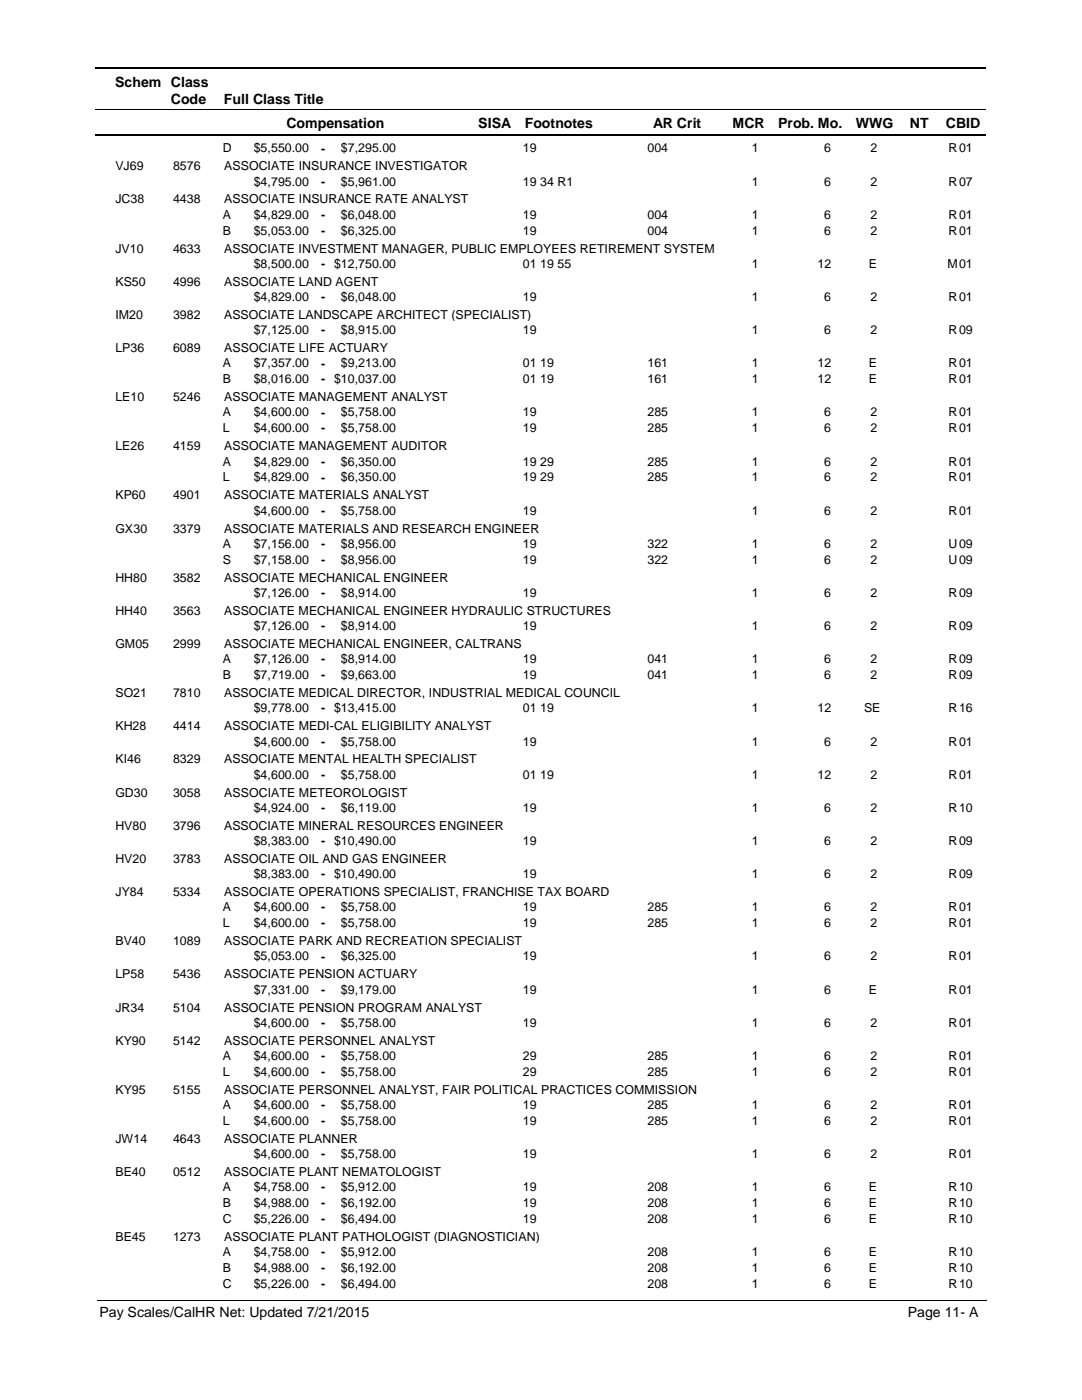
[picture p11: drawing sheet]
<svg xmlns="http://www.w3.org/2000/svg" width="216mm" height="279mm" viewBox="0 0 216 279" stroke-linecap="round" stroke-linejoin="round" font-family="sans-serif">
<defs><g id="words">
<g font-size="2.8">
<text x="23" y="17.3">Schem Class</text>
<text x="34.1" y="20.7">Code</text>
<text x="44.7" y="20.7">Full Class Title</text>
<text x="57.2" y="25.6">Compensation</text>
<text x="95.4" y="25.6">SISA</text>
<text x="104.7" y="25.6">Footnotes</text>
<text x="130.3" y="25.6">AR Crit</text>
<text x="146.2" y="25.6">MCR</text>
<text x="155.3" y="25.6">Prob. Mo.</text>
<text x="170.8" y="25.6">WWG</text>
<text x="181.5" y="25.6">NT</text>
<text x="188.7" y="25.6">CBID</text>
<text x="19.9" y="262.9">Pay Scales/CalHR Net: Updated 7/21/2015</text>
<text x="181.1" y="262.9">Page 11- A</text>
</g>
<g font-size="2.5">
<text x="23" y="34">VJ69</text>
<text x="34.5" y="34">8576</text>
<text x="44.5" y="30.4">D</text>
<text x="44.7" y="34">ASSOCIATE INSURANCE INVESTIGATOR</text>
<text x="50.6" y="30.4">$5,550.00</text>
<text x="64.1" y="30.4">-</text>
<text x="68" y="30.4">$7,295.00</text>
<text x="104.3" y="30.4">19</text>
<text x="129.2" y="30.4">004</text>
<text x="150" y="30.4">1</text>
<text x="164.5" y="30.4">6</text>
<text x="173.7" y="30.4">2</text>
<text x="189.3" y="30.4">R</text>
<text x="191.4" y="30.4">01</text>
<text x="23" y="40.6">JC38</text>
<text x="34.5" y="40.6">4438</text>
<text x="44.7" y="40.6">ASSOCIATE INSURANCE RATE ANALYST</text>
<text x="50.6" y="37">$4,795.00</text>
<text x="64.1" y="37.1">-</text>
<text x="68" y="37">$5,961.00</text>
<text x="104.3" y="37">19 34 R1</text>
<text x="150" y="37">1</text>
<text x="164.5" y="37">6</text>
<text x="173.7" y="37">2</text>
<text x="189.3" y="37">R</text>
<text x="191.4" y="37">07</text>
<text x="44.5" y="43.6">A</text>
<text x="44.5" y="46.8">B</text>
<text x="50.6" y="43.6">$4,829.00</text>
<text x="50.6" y="46.8">$5,053.00</text>
<text x="64.1" y="43.7">-</text>
<text x="64.1" y="46.8">-</text>
<text x="68" y="46.8">$6,325.00</text>
<text x="68" y="43.6">$6,048.00</text>
<text x="104.3" y="46.8">19</text>
<text x="104.3" y="43.6">19</text>
<text x="129.2" y="46.8">004</text>
<text x="129.2" y="43.6">004</text>
<text x="150" y="43.6">1</text>
<text x="150" y="46.8">1</text>
<text x="164.5" y="43.6">6</text>
<text x="164.5" y="46.8">6</text>
<text x="173.7" y="46.8">2</text>
<text x="173.7" y="43.6">2</text>
<text x="189.3" y="43.6">R</text>
<text x="189.3" y="46.8">R</text>
<text x="191.4" y="43.6">01</text>
<text x="191.4" y="46.8">01</text>
<text x="23" y="50.4">JV10</text>
<text x="34.5" y="50.4">4633</text>
<text x="44.7" y="50.4">ASSOCIATE INVESTMENT MANAGER, PUBLIC EMPLOYEES RETIREMENT SYSTEM</text>
<text x="50.6" y="53.4">$8,500.00</text>
<text x="64.1" y="53.5">- $12,750.00</text>
<text x="104.3" y="53.4">01 19 55</text>
<text x="150" y="53.4">1</text>
<text x="163.1" y="53.4">12</text>
<text x="173.4" y="53.4">E</text>
<text x="189.1" y="53.4">M</text>
<text x="191.4" y="53.4">01</text>
<text x="23" y="57">KS50</text>
<text x="34.5" y="57">4996</text>
<text x="44.7" y="57">ASSOCIATE LAND AGENT</text>
<text x="23" y="63.6">IM20</text>
<text x="34.5" y="63.6">3982</text>
<text x="44.7" y="63.6">ASSOCIATE LANDSCAPE ARCHITECT (SPECIALIST)</text>
<text x="50.6" y="60.1">$4,829.00</text>
<text x="64.1" y="60.1">-</text>
<text x="68" y="60.1">$6,048.00</text>
<text x="104.3" y="60.1">19</text>
<text x="150" y="60.1">1</text>
<text x="164.5" y="60.1">6</text>
<text x="173.7" y="60.1">2</text>
<text x="189.3" y="60.1">R</text>
<text x="191.4" y="60.1">01</text>
<text x="23" y="70.3">LP36</text>
<text x="34.5" y="70.3">6089</text>
<text x="44.7" y="70.3">ASSOCIATE LIFE ACTUARY</text>
<text x="50.6" y="66.7">$7,125.00</text>
<text x="64.1" y="66.7">-</text>
<text x="68" y="66.7">$8,915.00</text>
<text x="104.3" y="66.7">19</text>
<text x="150" y="66.7">1</text>
<text x="164.5" y="66.7">6</text>
<text x="173.7" y="66.7">2</text>
<text x="189.3" y="66.7">R</text>
<text x="191.4" y="66.7">09</text>
<text x="44.5" y="73.3">A</text>
<text x="44.5" y="76.5">B</text>
<text x="50.6" y="73.3">$7,357.00</text>
<text x="50.6" y="76.5">$8,016.00</text>
<text x="64.1" y="73.3">-</text>
<text x="64.1" y="76.5">- $10,037.00</text>
<text x="68" y="73.3">$9,213.00</text>
<text x="104.3" y="76.5">01 19</text>
<text x="104.3" y="73.3">01 19</text>
<text x="129.2" y="76.5">161</text>
<text x="129.2" y="73.3">161</text>
<text x="150" y="73.3">1</text>
<text x="150" y="76.5">1</text>
<text x="163.1" y="73.3">12</text>
<text x="163.1" y="76.5">12</text>
<text x="173.4" y="76.5">E</text>
<text x="173.4" y="73.3">E</text>
<text x="189.3" y="73.3">R</text>
<text x="189.3" y="76.5">R</text>
<text x="191.4" y="73.3">01</text>
<text x="191.4" y="76.5">01</text>
<text x="23" y="80.1">LE10</text>
<text x="34.5" y="80.1">5246</text>
<text x="44.5" y="83.1">A</text>
<text x="44.7" y="80.1">ASSOCIATE MANAGEMENT ANALYST</text>
<text x="50.6" y="83.1">$4,600.00</text>
<text x="64.1" y="83.1">-</text>
<text x="68" y="83.1">$5,758.00</text>
<text x="104.3" y="83.1">19</text>
<text x="129.2" y="83.1">285</text>
<text x="150" y="83.1">1</text>
<text x="164.5" y="83.1">6</text>
<text x="173.7" y="83.1">2</text>
<text x="189.3" y="83.1">R</text>
<text x="191.4" y="83.1">01</text>
<text x="23" y="89.9">LE26</text>
<text x="34.5" y="89.9">4159</text>
<text x="44.5" y="86.3">L</text>
<text x="44.7" y="89.9">ASSOCIATE MANAGEMENT AUDITOR</text>
<text x="50.6" y="86.3">$4,600.00</text>
<text x="64.1" y="86.3">-</text>
<text x="68" y="86.3">$5,758.00</text>
<text x="104.3" y="86.3">19</text>
<text x="129.2" y="86.3">285</text>
<text x="150" y="86.3">1</text>
<text x="164.5" y="86.3">6</text>
<text x="173.7" y="86.3">2</text>
<text x="189.3" y="86.3">R</text>
<text x="191.4" y="86.3">01</text>
<text x="44.5" y="92.9">A</text>
<text x="50.6" y="92.9">$4,829.00</text>
<text x="64.1" y="92.9">-</text>
<text x="68" y="92.9">$6,350.00</text>
<text x="104.3" y="92.9">19 29</text>
<text x="129.2" y="92.9">285</text>
<text x="150" y="92.9">1</text>
<text x="164.5" y="92.9">6</text>
<text x="173.7" y="92.9">2</text>
<text x="189.3" y="92.9">R</text>
<text x="191.4" y="92.9">01</text>
<text x="23" y="99.6">KP60</text>
<text x="34.5" y="99.6">4901</text>
<text x="44.5" y="96.1">L</text>
<text x="44.7" y="99.6">ASSOCIATE MATERIALS ANALYST</text>
<text x="50.6" y="96.1">$4,829.00</text>
<text x="64.1" y="96.1">-</text>
<text x="68" y="96.1">$6,350.00</text>
<text x="104.3" y="96.1">19 29</text>
<text x="129.2" y="96.1">285</text>
<text x="150" y="96.1">1</text>
<text x="164.5" y="96.1">6</text>
<text x="173.7" y="96.1">2</text>
<text x="189.3" y="96.1">R</text>
<text x="191.4" y="96.1">01</text>
<text x="23" y="106.3">GX30</text>
<text x="34.5" y="106.3">3379</text>
<text x="44.7" y="106.3">ASSOCIATE MATERIALS AND RESEARCH ENGINEER</text>
<text x="50.6" y="102.7">$4,600.00</text>
<text x="64.1" y="102.7">-</text>
<text x="68" y="102.7">$5,758.00</text>
<text x="104.3" y="102.7">19</text>
<text x="150" y="102.7">1</text>
<text x="164.5" y="102.7">6</text>
<text x="173.7" y="102.7">2</text>
<text x="189.3" y="102.7">R</text>
<text x="191.4" y="102.7">01</text>
<text x="44.5" y="109.3">A</text>
<text x="44.5" y="112.5">S</text>
<text x="50.6" y="109.3">$7,156.00</text>
<text x="50.6" y="112.5">$7,158.00</text>
<text x="64.1" y="109.3">-</text>
<text x="64.1" y="112.5">-</text>
<text x="68" y="109.3">$8,956.00</text>
<text x="68" y="112.5">$8,956.00</text>
<text x="104.3" y="109.3">19</text>
<text x="104.3" y="112.5">19</text>
<text x="129.2" y="109.3">322</text>
<text x="129.2" y="112.5">322</text>
<text x="150" y="112.5">1</text>
<text x="150" y="109.3">1</text>
<text x="164.5" y="109.3">6</text>
<text x="164.5" y="112.5">6</text>
<text x="173.7" y="109.3">2</text>
<text x="173.7" y="112.5">2</text>
<text x="189.3" y="112.5">U</text>
<text x="189.3" y="109.3">U</text>
<text x="191.4" y="109.3">09</text>
<text x="191.4" y="112.5">09</text>
<text x="23" y="116.1">HH80</text>
<text x="34.5" y="116.1">3582</text>
<text x="44.7" y="116.1">ASSOCIATE MECHANICAL ENGINEER</text>
<text x="50.6" y="119.1">$7,126.00</text>
<text x="64.1" y="119.1">-</text>
<text x="68" y="119.1">$8,914.00</text>
<text x="104.3" y="119.1">19</text>
<text x="150" y="119.1">1</text>
<text x="164.5" y="119.1">6</text>
<text x="173.7" y="119.1">2</text>
<text x="189.3" y="119.1">R</text>
<text x="191.4" y="119.1">09</text>
<text x="23" y="122.7">HH40</text>
<text x="34.5" y="122.7">3563</text>
<text x="44.7" y="122.7">ASSOCIATE MECHANICAL ENGINEER HYDRAULIC STRUCTURES</text>
<text x="50.6" y="125.8">$7,126.00</text>
<text x="64.1" y="125.8">-</text>
<text x="68" y="125.8">$8,914.00</text>
<text x="104.3" y="125.8">19</text>
<text x="150" y="125.8">1</text>
<text x="164.5" y="125.8">6</text>
<text x="173.7" y="125.8">2</text>
<text x="189.3" y="125.8">R</text>
<text x="191.4" y="125.8">09</text>
<text x="23" y="129.3">GM05</text>
<text x="34.5" y="129.3">2999</text>
<text x="44.7" y="129.3">ASSOCIATE MECHANICAL ENGINEER, CALTRANS</text>
<text x="44.5" y="132.4">A</text>
<text x="44.5" y="135.5">B</text>
<text x="50.6" y="132.4">$7,126.00</text>
<text x="50.6" y="135.5">$7,719.00</text>
<text x="64.1" y="132.4">-</text>
<text x="64.1" y="135.6">-</text>
<text x="68" y="135.5">$9,663.00</text>
<text x="68" y="132.4">$8,914.00</text>
<text x="104.3" y="135.5">19</text>
<text x="104.3" y="132.4">19</text>
<text x="129.2" y="135.5">041</text>
<text x="129.2" y="132.4">041</text>
<text x="150" y="132.4">1</text>
<text x="150" y="135.5">1</text>
<text x="164.5" y="132.4">6</text>
<text x="164.5" y="135.5">6</text>
<text x="173.7" y="135.5">2</text>
<text x="173.7" y="132.4">2</text>
<text x="189.3" y="132.4">R</text>
<text x="189.3" y="135.5">R</text>
<text x="191.4" y="132.4">09</text>
<text x="191.4" y="135.5">09</text>
<text x="23" y="139.1">SO21</text>
<text x="34.5" y="139.1">7810</text>
<text x="44.7" y="139.1">ASSOCIATE MEDICAL DIRECTOR, INDUSTRIAL MEDICAL COUNCIL</text>
<text x="50.6" y="142.1">$9,778.00</text>
<text x="64.1" y="142.2">- $13,415.00</text>
<text x="104.3" y="142.1">01 19</text>
<text x="150" y="142.1">1</text>
<text x="163.1" y="142.1">12</text>
<text x="172.4" y="142.1">SE</text>
<text x="189.3" y="142.1">R</text>
<text x="191.4" y="142.1">16</text>
<text x="23" y="145.7">KH28</text>
<text x="34.5" y="145.7">4414</text>
<text x="44.7" y="145.7">ASSOCIATE MEDI-CAL ELIGIBILITY ANALYST</text>
<text x="50.6" y="148.8">$4,600.00</text>
<text x="64.1" y="148.8">-</text>
<text x="68" y="148.8">$5,758.00</text>
<text x="104.3" y="148.8">19</text>
<text x="150" y="148.8">1</text>
<text x="164.5" y="148.8">6</text>
<text x="173.7" y="148.8">2</text>
<text x="189.3" y="148.8">R</text>
<text x="191.4" y="148.8">01</text>
<text x="23" y="152.4">KI46</text>
<text x="34.5" y="152.4">8329</text>
<text x="44.7" y="152.4">ASSOCIATE MENTAL HEALTH SPECIALIST</text>
<text x="50.6" y="155.4">$4,600.00</text>
<text x="64.1" y="155.4">-</text>
<text x="68" y="155.4">$5,758.00</text>
<text x="104.3" y="155.4">01 19</text>
<text x="150" y="155.4">1</text>
<text x="163.1" y="155.4">12</text>
<text x="173.7" y="155.4">2</text>
<text x="189.3" y="155.4">R</text>
<text x="191.4" y="155.4">01</text>
<text x="23" y="159">GD30</text>
<text x="34.5" y="159">3058</text>
<text x="44.7" y="159">ASSOCIATE METEOROLOGIST</text>
<text x="23" y="165.6">HV80</text>
<text x="34.5" y="165.6">3796</text>
<text x="44.7" y="165.6">ASSOCIATE MINERAL RESOURCES ENGINEER</text>
<text x="50.6" y="162">$4,924.00</text>
<text x="64.1" y="162">-</text>
<text x="68" y="162">$6,119.00</text>
<text x="104.3" y="162">19</text>
<text x="150" y="162">1</text>
<text x="164.5" y="162">6</text>
<text x="173.7" y="162">2</text>
<text x="189.3" y="162">R</text>
<text x="191.4" y="162">10</text>
<text x="23" y="172.2">HV20</text>
<text x="34.5" y="172.2">3783</text>
<text x="44.7" y="172.2">ASSOCIATE OIL AND GAS ENGINEER</text>
<text x="50.6" y="168.7">$8,383.00</text>
<text x="64.1" y="168.7">- $10,490.00</text>
<text x="104.3" y="168.7">19</text>
<text x="150" y="168.7">1</text>
<text x="164.5" y="168.7">6</text>
<text x="173.7" y="168.7">2</text>
<text x="189.3" y="168.7">R</text>
<text x="191.4" y="168.7">09</text>
<text x="23" y="178.8">JY84</text>
<text x="34.5" y="178.8">5334</text>
<text x="44.7" y="178.8">ASSOCIATE OPERATIONS SPECIALIST, FRANCHISE TAX BOARD</text>
<text x="50.6" y="175.3">$8,383.00</text>
<text x="64.1" y="175.3">- $10,490.00</text>
<text x="104.3" y="175.3">19</text>
<text x="150" y="175.3">1</text>
<text x="164.5" y="175.3">6</text>
<text x="173.7" y="175.3">2</text>
<text x="189.3" y="175.3">R</text>
<text x="191.4" y="175.3">09</text>
<text x="44.5" y="181.9">A</text>
<text x="44.5" y="185">L</text>
<text x="50.6" y="181.9">$4,600.00</text>
<text x="50.6" y="185">$4,600.00</text>
<text x="64.1" y="181.9">-</text>
<text x="64.1" y="185.1">-</text>
<text x="68" y="181.9">$5,758.00</text>
<text x="68" y="185">$5,758.00</text>
<text x="104.3" y="181.9">19</text>
<text x="104.3" y="185">19</text>
<text x="129.2" y="181.9">285</text>
<text x="129.2" y="185">285</text>
<text x="150" y="185">1</text>
<text x="150" y="181.9">1</text>
<text x="164.5" y="181.9">6</text>
<text x="164.5" y="185">6</text>
<text x="173.7" y="181.9">2</text>
<text x="173.7" y="185">2</text>
<text x="189.3" y="185">R</text>
<text x="189.3" y="181.9">R</text>
<text x="191.4" y="181.9">01</text>
<text x="191.4" y="185">01</text>
<text x="23" y="188.6">BV40</text>
<text x="34.5" y="188.6">1089</text>
<text x="44.7" y="188.6">ASSOCIATE PARK AND RECREATION SPECIALIST</text>
<text x="50.6" y="191.7">$5,053.00</text>
<text x="64.1" y="191.7">-</text>
<text x="68" y="191.7">$6,325.00</text>
<text x="104.3" y="191.7">19</text>
<text x="150" y="191.7">1</text>
<text x="164.5" y="191.7">6</text>
<text x="173.7" y="191.7">2</text>
<text x="189.3" y="191.7">R</text>
<text x="191.4" y="191.7">01</text>
<text x="23" y="195.3">LP58</text>
<text x="34.5" y="195.3">5436</text>
<text x="44.7" y="195.3">ASSOCIATE PENSION ACTUARY</text>
<text x="23" y="201.9">JR34</text>
<text x="34.5" y="201.9">5104</text>
<text x="44.7" y="201.9">ASSOCIATE PENSION PROGRAM ANALYST</text>
<text x="50.6" y="198.3">$7,331.00</text>
<text x="64.1" y="198.3">-</text>
<text x="68" y="198.3">$9,179.00</text>
<text x="104.3" y="198.3">19</text>
<text x="150" y="198.3">1</text>
<text x="164.5" y="198.3">6</text>
<text x="173.4" y="198.3">E</text>
<text x="189.3" y="198.3">R</text>
<text x="191.4" y="198.3">01</text>
<text x="23" y="208.5">KY90</text>
<text x="34.5" y="208.5">5142</text>
<text x="44.7" y="208.5">ASSOCIATE PERSONNEL ANALYST</text>
<text x="50.6" y="204.9">$4,600.00</text>
<text x="64.1" y="204.9">-</text>
<text x="68" y="204.9">$5,758.00</text>
<text x="104.3" y="204.9">19</text>
<text x="150" y="204.9">1</text>
<text x="164.5" y="204.9">6</text>
<text x="173.7" y="204.9">2</text>
<text x="189.3" y="204.9">R</text>
<text x="191.4" y="204.9">01</text>
<text x="44.5" y="211.6">A</text>
<text x="44.5" y="214.7">L</text>
<text x="50.6" y="211.6">$4,600.00</text>
<text x="50.6" y="214.7">$4,600.00</text>
<text x="64.1" y="211.6">-</text>
<text x="64.1" y="214.8">-</text>
<text x="68" y="211.6">$5,758.00</text>
<text x="68" y="214.7">$5,758.00</text>
<text x="104.3" y="211.6">29</text>
<text x="104.3" y="214.7">29</text>
<text x="129.2" y="211.6">285</text>
<text x="129.2" y="214.7">285</text>
<text x="150" y="214.7">1</text>
<text x="150" y="211.6">1</text>
<text x="164.5" y="211.6">6</text>
<text x="164.5" y="214.7">6</text>
<text x="173.7" y="211.6">2</text>
<text x="173.7" y="214.7">2</text>
<text x="189.3" y="214.7">R</text>
<text x="189.3" y="211.6">R</text>
<text x="191.4" y="211.6">01</text>
<text x="191.4" y="214.7">01</text>
<text x="23" y="218.3">KY95</text>
<text x="34.5" y="218.3">5155</text>
<text x="44.5" y="221.3">A</text>
<text x="44.7" y="218.3">ASSOCIATE PERSONNEL ANALYST, FAIR POLITICAL PRACTICES COMMISSION</text>
<text x="50.6" y="221.3">$4,600.00</text>
<text x="64.1" y="221.4">-</text>
<text x="68" y="221.3">$5,758.00</text>
<text x="104.3" y="221.3">19</text>
<text x="129.2" y="221.3">285</text>
<text x="150" y="221.3">1</text>
<text x="164.5" y="221.3">6</text>
<text x="173.7" y="221.3">2</text>
<text x="189.3" y="221.3">R</text>
<text x="191.4" y="221.3">01</text>
<text x="44.5" y="224.5">L</text>
<text x="50.6" y="224.5">$4,600.00</text>
<text x="64.1" y="224.5">-</text>
<text x="68" y="224.5">$5,758.00</text>
<text x="104.3" y="224.5">19</text>
<text x="129.2" y="224.5">285</text>
<text x="150" y="224.5">1</text>
<text x="164.5" y="224.5">6</text>
<text x="173.7" y="224.5">2</text>
<text x="189.3" y="224.5">R</text>
<text x="191.4" y="224.5">01</text>
<text x="23" y="228.1">JW14</text>
<text x="34.5" y="228.1">4643</text>
<text x="44.7" y="228.1">ASSOCIATE PLANNER</text>
<text x="50.6" y="231.1">$4,600.00</text>
<text x="64.1" y="231.2">-</text>
<text x="68" y="231.1">$5,758.00</text>
<text x="104.3" y="231.1">19</text>
<text x="150" y="231.1">1</text>
<text x="164.5" y="231.1">6</text>
<text x="173.7" y="231.1">2</text>
<text x="189.3" y="231.1">R</text>
<text x="191.4" y="231.1">01</text>
<text x="23" y="234.7">BE40</text>
<text x="34.5" y="234.7">0512</text>
<text x="44.5" y="237.8">A</text>
<text x="44.7" y="234.7">ASSOCIATE PLANT NEMATOLOGIST</text>
<text x="50.6" y="237.8">$4,758.00</text>
<text x="64.1" y="237.8">-</text>
<text x="68" y="237.8">$5,912.00</text>
<text x="104.3" y="237.8">19</text>
<text x="129.2" y="237.8">208</text>
<text x="150" y="237.8">1</text>
<text x="164.5" y="237.8">6</text>
<text x="173.4" y="237.8">E</text>
<text x="189.3" y="237.8">R</text>
<text x="191.4" y="237.8">10</text>
<text x="44.5" y="240.9">B</text>
<text x="44.5" y="244.1">C</text>
<text x="50.6" y="240.9">$4,988.00</text>
<text x="50.6" y="244.1">$5,226.00</text>
<text x="64.1" y="241">-</text>
<text x="64.1" y="244.1">-</text>
<text x="68" y="240.9">$6,192.00</text>
<text x="68" y="244.1">$6,494.00</text>
<text x="104.3" y="240.9">19</text>
<text x="104.3" y="244.1">19</text>
<text x="129.2" y="240.9">208</text>
<text x="129.2" y="244.1">208</text>
<text x="150" y="244.1">1</text>
<text x="150" y="240.9">1</text>
<text x="164.5" y="240.9">6</text>
<text x="164.5" y="244.1">6</text>
<text x="173.4" y="240.9">E</text>
<text x="173.4" y="244.1">E</text>
<text x="189.3" y="244.1">R</text>
<text x="189.3" y="240.9">R</text>
<text x="191.4" y="240.9">10</text>
<text x="191.4" y="244.1">10</text>
<text x="23" y="247.7">BE45</text>
<text x="34.5" y="247.7">1273</text>
<text x="44.5" y="250.7">A</text>
<text x="44.7" y="247.7">ASSOCIATE PLANT PATHOLOGIST (DIAGNOSTICIAN)</text>
<text x="50.6" y="250.7">$4,758.00</text>
<text x="64.1" y="250.7">-</text>
<text x="68" y="250.7">$5,912.00</text>
<text x="129.2" y="250.7">208</text>
<text x="150" y="250.7">1</text>
<text x="164.5" y="250.7">6</text>
<text x="173.4" y="250.7">E</text>
<text x="189.3" y="250.7">R</text>
<text x="191.4" y="250.7">10</text>
<text x="44.5" y="253.9">B</text>
<text x="44.5" y="257.1">C</text>
<text x="50.6" y="253.9">$4,988.00</text>
<text x="50.6" y="257.1">$5,226.00</text>
<text x="64.1" y="253.9">-</text>
<text x="64.1" y="257.1">-</text>
<text x="68" y="253.9">$6,192.00</text>
<text x="68" y="257.1">$6,494.00</text>
<text x="129.2" y="253.9">208</text>
<text x="129.2" y="257.1">208</text>
<text x="150" y="253.9">1</text>
<text x="150" y="257.1">1</text>
<text x="164.5" y="253.9">6</text>
<text x="164.5" y="257.1">6</text>
<text x="173.4" y="253.9">E</text>
<text x="173.4" y="257.1">E</text>
<text x="189.3" y="253.9">R</text>
<text x="189.3" y="257.1">R</text>
<text x="191.4" y="253.9">10</text>
<text x="191.4" y="257.1">10</text>
</g>
</g></defs>
<path d="M19 13.5h177.8M19 27h177.8" fill="none" stroke="#000" stroke-width=".36"/>
<path d="M19 21.8h177.8" fill="none" stroke="#000" stroke-width=".2"/>
<g fill="#fff">
<path d="M46.9 27.8h16.3v3h-16.3z"/>
<path d="M191 27.8h4.2v3h-4.2z"/>
<path d="M46.9 34.4h16.3v3h-16.3z"/>
<path d="M191 34.4h4.2v3h-4.2z"/>
<path d="M46.9 41h16.3v3h-16.3z"/>
<path d="M191 41h4.2v3h-4.2z"/>
<path d="M46.9 44.2h16.3v3h-16.3z"/>
<path d="M191 44.2h4.2v3h-4.2z"/>
<path d="M46.9 50.8h16.3v3h-16.3z"/>
<path d="M191 50.8h4.2v3h-4.2z"/>
<path d="M46.9 57.4h16.3v3h-16.3z"/>
<path d="M191 57.4h4.2v3h-4.2z"/>
<path d="M46.9 64.1h16.3v2.9h-16.3z"/>
<path d="M191 64.1h4.2v2.9h-4.2z"/>
<path d="M46.9 70.7h16.3v3h-16.3z"/>
<path d="M191 70.7h4.2v3h-4.2z"/>
<path d="M46.9 73.9h16.3v2.9h-16.3z"/>
<path d="M191 73.9h4.2v2.9h-4.2z"/>
<path d="M46.9 80.5h16.3v3h-16.3z"/>
<path d="M191 80.5h4.2v3h-4.2z"/>
<path d="M46.9 83.7h16.3v2.9h-16.3z"/>
<path d="M191 83.7h4.2v2.9h-4.2z"/>
<path d="M46.9 90.3h16.3v2.9h-16.3z"/>
<path d="M191 90.3h4.2v2.9h-4.2z"/>
<path d="M46.9 93.4h16.3v3h-16.3z"/>
<path d="M191 93.4h4.2v3h-4.2z"/>
<path d="M46.9 100.1h16.3v3h-16.3z"/>
<path d="M191 100.1h4.2v3h-4.2z"/>
<path d="M46.9 106.7h16.3v3h-16.3z"/>
<path d="M191 106.7h4.2v3h-4.2z"/>
<path d="M46.9 109.9h16.3v2.9h-16.3z"/>
<path d="M191 109.9h4.2v2.9h-4.2z"/>
<path d="M46.9 116.5h16.3v2.9h-16.3z"/>
<path d="M191 116.5h4.2v2.9h-4.2z"/>
<path d="M46.9 123.1h16.3v3h-16.3z"/>
<path d="M191 123.1h4.2v3h-4.2z"/>
<path d="M46.9 129.7h16.3v3h-16.3z"/>
<path d="M191 129.7h4.2v3h-4.2z"/>
<path d="M46.9 132.9h16.3v3h-16.3z"/>
<path d="M191 132.9h4.2v3h-4.2z"/>
<path d="M46.9 139.5h16.3v3h-16.3z"/>
<path d="M191 139.5h4.2v3h-4.2z"/>
<path d="M46.9 146.2h16.3v2.9h-16.3z"/>
<path d="M191 146.2h4.2v2.9h-4.2z"/>
<path d="M46.9 152.8h16.3v2.9h-16.3z"/>
<path d="M191 152.8h4.2v2.9h-4.2z"/>
<path d="M46.9 159.4h16.3v3h-16.3z"/>
<path d="M191 159.4h4.2v3h-4.2z"/>
<path d="M46.9 166h16.3v3h-16.3z"/>
<path d="M191 166h4.2v3h-4.2z"/>
<path d="M46.9 172.6h16.3v3h-16.3z"/>
<path d="M191 172.6h4.2v3h-4.2z"/>
<path d="M46.9 179.3h16.3v2.9h-16.3z"/>
<path d="M191 179.3h4.2v2.9h-4.2z"/>
<path d="M46.9 182.4h16.3v3h-16.3z"/>
<path d="M191 182.4h4.2v3h-4.2z"/>
<path d="M46.9 189.1h16.3v2.9h-16.3z"/>
<path d="M191 189.1h4.2v2.9h-4.2z"/>
<path d="M46.9 195.7h16.3v2.9h-16.3z"/>
<path d="M191 195.7h4.2v2.9h-4.2z"/>
<path d="M46.9 202.3h16.3v3h-16.3z"/>
<path d="M191 202.3h4.2v3h-4.2z"/>
<path d="M46.9 208.9h16.3v3h-16.3z"/>
<path d="M191 208.9h4.2v3h-4.2z"/>
<path d="M46.9 212.1h16.3v3h-16.3z"/>
<path d="M191 212.1h4.2v3h-4.2z"/>
<path d="M46.9 218.7h16.3v3h-16.3z"/>
<path d="M191 218.7h4.2v3h-4.2z"/>
<path d="M46.9 221.9h16.3v3h-16.3z"/>
<path d="M191 221.9h4.2v3h-4.2z"/>
<path d="M46.9 228.5h16.3v3h-16.3z"/>
<path d="M191 228.5h4.2v3h-4.2z"/>
<path d="M46.9 235.1h16.3v3h-16.3z"/>
<path d="M191 235.1h4.2v3h-4.2z"/>
<path d="M46.9 238.3h16.3v3h-16.3z"/>
<path d="M191 238.3h4.2v3h-4.2z"/>
<path d="M46.9 241.5h16.3v3h-16.3z"/>
<path d="M191 241.5h4.2v3h-4.2z"/>
<path d="M46.9 248.1h16.3v3h-16.3z"/>
<path d="M191 248.1h4.2v3h-4.2z"/>
<path d="M46.9 251.3h16.3v2.9h-16.3z"/>
<path d="M191 251.3h4.2v2.9h-4.2z"/>
<path d="M46.9 254.4h16.3v3h-16.3z"/>
<path d="M191 254.4h4.2v3h-4.2z"/>
</g>
<path d="M19.4 259.6h177.4" fill="none" stroke="#000" stroke-width=".2"/>
<use href="#words"/>
</svg>
